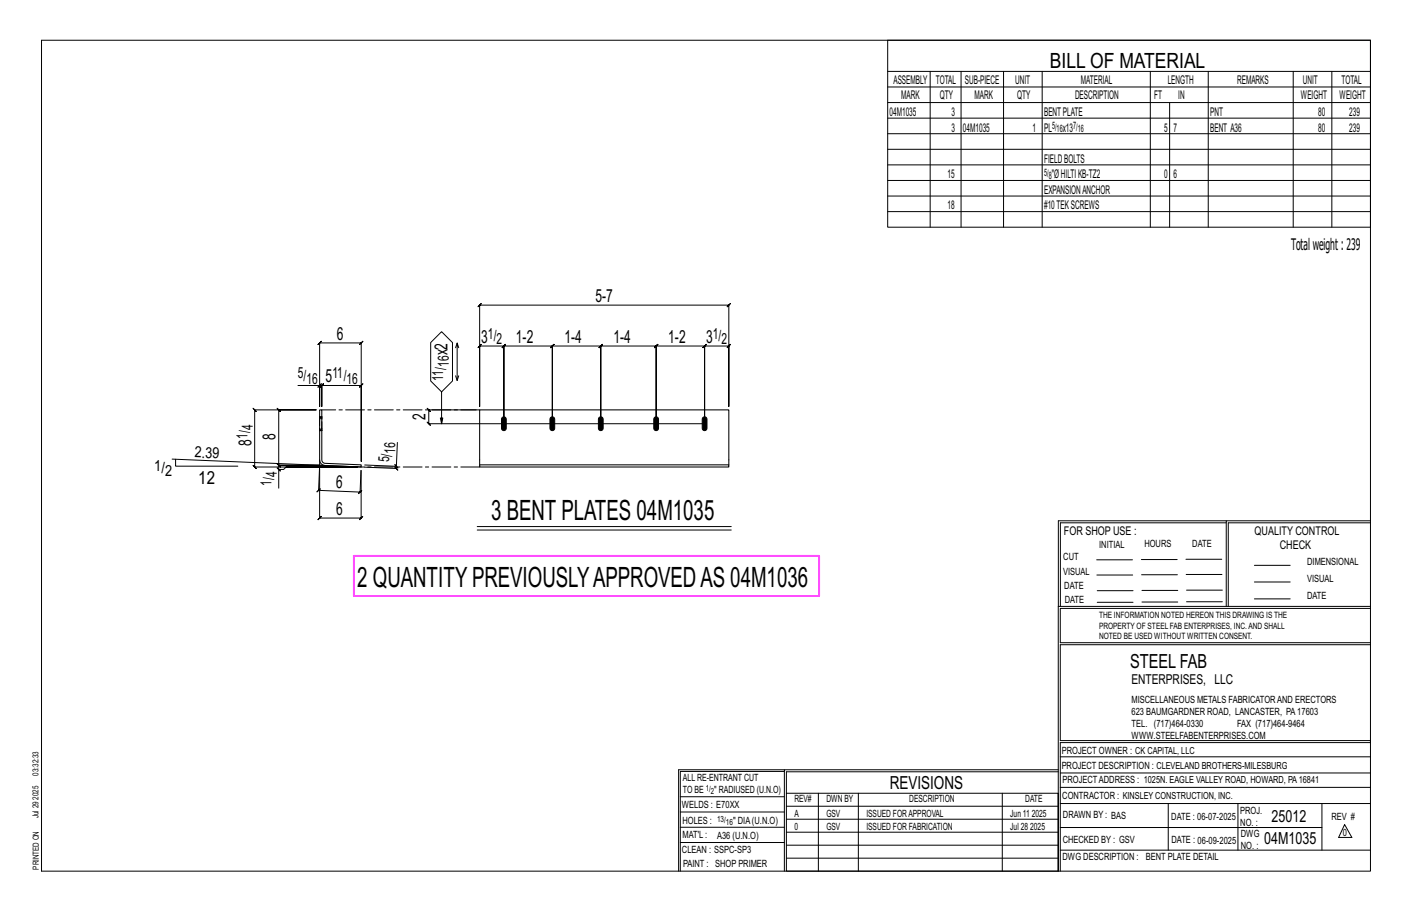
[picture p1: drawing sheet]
<svg xmlns="http://www.w3.org/2000/svg" width="432mm" height="279mm" viewBox="0 0 432 279" stroke-linecap="round" stroke-linejoin="round" font-family="sans-serif">
<defs><g id="words">
<g font-size="8.6">
<text x="150.2" y="159">3 BENT PLATES 04M1035</text>
<text x="109.2" y="179.6">2 QUANTITYPREVIOUSLYAPPROVEDAS 04M1036</text>
</g>
<text font-size="6.4" x="321.1" y="20.7">BILL OF MATERIAL</text>
<text font-size="5.9" x="345.6" y="204.1">STEEL FAB</text>
<g font-size="5.5">
<text x="182.1" y="92.3">5-7</text>
<text x="103" y="103.8">6</text>
<text x="147.2" y="104.8">3</text>
<text x="157.8" y="104.8">1-2</text>
<text x="172.6" y="104.8">1-4</text>
<text x="187.6" y="104.8">1-4</text>
<text x="204.3" y="104.8">1-2</text>
<text x="216" y="104.8">3</text>
<text x="136.8" y="108.6" transform="rotate(-90 136.8 108.6)">x2</text>
<text x="99.6" y="116.9">5</text>
<text x="130.1" y="128.2" transform="rotate(-90 130.1 128.2)">2</text>
<text x="76.9" y="136.2" transform="rotate(-90 76.9 136.2)">8</text>
<text x="84.2" y="134.5" transform="rotate(-90 84.2 134.5)">8</text>
<text x="60.7" y="148.1">12</text>
<text x="102.7" y="149.1" transform="rotate(2 102.7 149.1)">6</text>
<text x="102.8" y="157.4">6</text>
<text x="272.2" y="241.1">REVISIONS</text>
</g>
<g font-size="5.1">
<text x="388.9" y="251.3">25012</text>
<text x="386.6" y="258.1">04M1035</text>
</g>
<text font-size="4.9" x="394.8" y="76.4">Totalweight : 239</text>
<g font-size="4.7">
<text x="149.2" y="103.5">1/</text>
<text x="151.8" y="105.2">2</text>
<text x="218" y="103.5">1/</text>
<text x="220.6" y="105.2">2</text>
<text x="137.2" y="112.1" transform="rotate(-90 137.2 112.1)">16</text>
<text x="91.1" y="115.6">5/</text>
<text x="93.7" y="117.3">16</text>
<text x="101.6" y="115.6">11/</text>
<text x="106" y="117.3">16</text>
<text x="135.6" y="116.5" transform="rotate(-90 135.6 116.5)">11/</text>
<text x="77.3" y="131.6" transform="rotate(-90 77.3 131.6)">4</text>
<text x="75.6" y="134.2" transform="rotate(-90 75.6 134.2)">1/</text>
<text x="47.2" y="143.9">1/</text>
<text x="59.4" y="139.8" transform="rotate(2 59.4 139.8)">2.39</text>
<text x="119" y="141.3" transform="rotate(-88 119 141.3)">5/</text>
<text x="120.8" y="138.7" transform="rotate(-88 120.8 138.7)">16</text>
<text x="50.5" y="145.6">2</text>
<text x="83" y="148.5" transform="rotate(-90 83 148.5)">1/</text>
<text x="84.7" y="145.9" transform="rotate(-90 84.7 145.9)">4</text>
</g>
<text font-size="4.2" x="346" y="209.1">ENTERPRISES, LLC</text>
<g font-size="3.7">
<text x="273.2" y="25.6">ASSEMBLY</text>
<text x="286.2" y="25.6">TOTAL</text>
<text x="295.1" y="25.6">SUB-PIECE</text>
<text x="310.4" y="25.6">UNIT</text>
<text x="330.5" y="25.6">MATERIAL</text>
<text x="357.1" y="25.6">LENGTH</text>
<text x="378.3" y="25.6">REMARKS</text>
<text x="398.4" y="25.6">UNIT</text>
<text x="410.2" y="25.6">TOTAL</text>
<text x="272.1" y="35.5">04M1035</text>
<text x="275.6" y="30.4">MARK</text>
<text x="287.4" y="30.4">QTY</text>
<text x="290.9" y="35.5">3</text>
<text x="298" y="30.4">MARK</text>
<text x="311" y="30.4">QTY</text>
<text x="319.3" y="35.5">BENTPLATE</text>
<text x="328.7" y="30.4">DESCRIPTION</text>
<text x="353" y="30.4">FT</text>
<text x="360.3" y="30.4">IN</text>
<text x="370.1" y="35.5">PNT</text>
<text x="397.8" y="30.4">WEIGHT</text>
<text x="403.2" y="35.5">80</text>
<text x="409.6" y="30.4">WEIGHT</text>
<text x="412.6" y="35.5">239</text>
<text x="290.9" y="40.2">3</text>
<text x="294.5" y="40.2">04M1035</text>
<text x="315.8" y="40.2">1</text>
<text x="319.3" y="40.2">PL</text>
<text x="325" y="40.2">x13</text>
<text x="356" y="40.2">5</text>
<text x="358.9" y="40.2">7</text>
<text x="370.1" y="40.2">BENT A36</text>
<text x="403.2" y="40.2">80</text>
<text x="412.6" y="40.2">239</text>
<text x="319.3" y="49.7">FIELDBOLTS</text>
<text x="289.8" y="54.5">15</text>
<text x="319.3" y="59.3">EXPANSIONANCHOR</text>
<text x="321.6" y="54.5">&quot;ØHILTIKB-TZ2</text>
<text x="356" y="54.5">0</text>
<text x="358.9" y="54.5">6</text>
<text x="289.8" y="64">18</text>
<text x="319.3" y="64">#10TEKSCREWS</text>
<text x="325.3" y="163.4">FOR SHOP USE :</text>
<text x="383.7" y="163.4">QUALITY CONTROL</text>
<text x="391.4" y="167.8">CHECK</text>
</g>
<g font-size="3.1">
<text x="321.7" y="39.4">5/</text>
<text x="323.1" y="40.5">16</text>
<text x="328.2" y="39.4">7/</text>
<text x="329.6" y="40.5">16</text>
<text x="319.3" y="53.7">5/</text>
<text x="320.7" y="54.8">8</text>
<text x="336.2" y="167.4">INITIAL</text>
<text x="350" y="167.1">HOURS</text>
<text x="364.6" y="167.2">DATE</text>
<text x="325.2" y="171.3">CUT</text>
<text x="399.8" y="172.8">DIMENSIONAL</text>
<text x="325.1" y="175.8">VISUAL</text>
<text x="399.8" y="177.9">VISUAL</text>
<text x="325.5" y="180">DATE</text>
<text x="325.7" y="184.4">DATE</text>
<text x="399.8" y="183.1">DATE</text>
<text x="346" y="215">MISCELLANEOUS METALS FABRICATORAND ERECTORS</text>
<text x="346" y="218.6">623 BAUMGARDNER ROAD, LANCASTER, PA17603</text>
<text x="346" y="225.8">WWW.STEELFABENTERPRISES.COM</text>
<text x="346" y="222.2">TEL. (717)464-0330</text>
<text x="378.3" y="222.2">FAX (717)464-9464</text>
<text x="324.7" y="230.5">PROJECT OWNER : CK CAPITAL, LLC</text>
<text x="208.8" y="238.8">ALL RE-ENTRANT CUT</text>
<text x="324.7" y="235.1">PROJECT DESCRIPTION : CLEVELAND BROTHERS-MILESBURG</text>
<text x="324.9" y="239.5">PROJECTADDRESS : 1025N. EAGLE VALLEY ROAD, HOWARD, PA16841</text>
<text x="208.8" y="242.5">TO BE</text>
<text x="218.4" y="242.5">&quot; RADIUSED (U.N.O)</text>
<text x="242.9" y="245.3">REV#</text>
<text x="252.7" y="245.3">DWN BY</text>
<text x="278.1" y="245.3">DESCRIPTION</text>
<text x="313.5" y="245.3">DATE</text>
<text x="324.9" y="244.2">CONTRACTOR : KINSLEY CONSTRUCTION, INC.</text>
<text x="208.5" y="247">WELDS : E70XX</text>
<text x="208.7" y="251.7">HOLES :</text>
<text x="224.2" y="251.8">&quot; DIA(U.N.O)</text>
<text x="242.9" y="249.9">A</text>
<text x="252.7" y="249.9">GSV</text>
<text x="264.9" y="249.9">ISSUED FORAPPROVAL</text>
<text x="309" y="249.9">Jun 11</text>
<text x="315.5" y="249.9">2025</text>
<text x="325.1" y="250">DRAWN BY : BAS</text>
<text x="358.2" y="250.5">DATE : 06-07-2025</text>
<text x="379.3" y="248.9">PROJ.</text>
<text x="407.2" y="250.5">REV #</text>
<text x="208.7" y="256.3">MAT'L :</text>
<text x="219.3" y="256.4">A36 (U.N.O)</text>
<text x="242.9" y="253.8">0</text>
<text x="252.7" y="253.8">GSV</text>
<text x="264.9" y="253.8">ISSUED FOR FABRICATION</text>
<text x="309" y="253.8">Jul 28</text>
<text x="315" y="253.8">2025</text>
<text x="325" y="257.6">CHECKED BY : GSV</text>
<text x="358.3" y="257.7">DATE : 06-09-2025</text>
<text x="379.3" y="252.5">NO. :</text>
<text x="379.5" y="255.9">DWG</text>
<text x="410.6" y="255.5">0</text>
<text x="208.6" y="260.7">CLEAN : SSPC-SP3</text>
<text x="324.9" y="262.9">DWG DESCRIPTION :</text>
<text x="350.4" y="263">BENT PLATE DETAIL</text>
<text x="379.5" y="259.5">NO. :</text>
<text x="208.9" y="265">PAINT : SHOP PRIMER</text>
</g>
<g font-size="2.7">
<text x="336.1" y="189">THE INFORMATION NOTED HEREON THIS DRAWING IS THE</text>
<text x="336.1" y="195.4">NOTED BE USED WITHOUT WRITTEN CONSENT.</text>
<text x="336.1" y="192.2">PROPERTY OF STEEL FAB ENTERPRISES, INC.AND SHALL</text>
</g>
<g font-size="2.6">
<text x="215.9" y="241.8">1/</text>
<text x="217.4" y="242.7">2</text>
<text x="219.3" y="251.1">13/</text>
<text x="222" y="252.1">16</text>
</g>
<g font-size="2.5">
<text x="11.7" y="237.1" transform="rotate(-90 11.7 237.1)">03:32:33</text>
<text x="11.8" y="244.4" transform="rotate(-90 11.8 244.4)">2025</text>
<text x="11.8" y="250.1" transform="rotate(-90 11.8 250.1)">Jul 29</text>
<text x="11.9" y="265.8" transform="rotate(-90 11.9 265.8)">PRINTED ON</text>
</g>
</g></defs>
<g fill="none" stroke="#000" stroke-width=".31">
<path d="M12.7 12.3h406.4v254h-406.4zM271.5 12.3h147.6v57.2h-147.6zM271.5 21.8h147.6M271.5 26.6h147.6M271.5 31.4h147.6M271.5 36.1h147.6M284.5 21.8v47.7M293.9 21.8v47.7M306.9 21.8v47.7M318.7 21.8v47.7M351.8 21.8v47.7M357.7 31.4v38.1"/>
<path d="M369.5 21.8v47.7M395.5 21.8v47.7M407.3 21.8v47.7M271.5 40.9h147.6M271.5 45.6h147.6M271.5 50.4h147.6M271.5 55.2h147.6M271.5 59.9h147.6M271.5 64.7h147.6M146.7 93.3l-.5 .5 1-1-.5 .5h76.2l-.5 .5 1-1-.5 .5v30.9v-18.4l.5-.5-1 1 .5-.5h-7.4l.5-.5-1 1 .5-.5v23.7v-23.7l.5-.5-1 1 .5-.5h-14.8l.5-.5-1 1 .5-.5v23.7v-23.7l.5-.5-1 1 .5-.5h-17l.5-.5-1 1 .5-.5v23.7v-23.7l.5-.5-1 1 .5-.5h-14.8l.5-.5-1 1 .5-.5v23.7v-23.7l.5-.5-1 1 .5-.5h-14.8l.5-.5-1 1 .5-.5v23.7v-23.7l.5-.5-1 1 .5-.5h-7.4l.5-.5-1 1 .5-.5v18.4zM91.1 117.8h6.6v6.4v-19.4l-.5 .5 1-1-.5 .5h12.8l-.5 .5 1-1-.5 .5v36.2v-23.2l.5-.5-1 1 .5-.5h-12.1l.5-.5-1 1 .5-.5v6.4v-6.4l.5-.5-1 1 .5-.5h-.7M97.2 118.3l1-1z"/>
<path d="M135 119.8l3.4-3.3v-11.8l-3.4-3.3-3.3 3.3v11.8l3.3 3.3v9.7l-.3-1.7h.7l-.4 1.7M139.3 114.9l.5 1.4 .5-1.4M139.8 104.9l-.5 1.4M140.3 106.3l-.5-1.4v11.4M121.5 135.3l-.3 7.2-9.7-.4M145.6 125.3h-14.5l-.5-.5 1 1-.5-.5v4.2l-.5-.5 1 1-.5-.5h84.4M52.6 140.3l57.8 2.5M53.7 140.4v2.1h19M84.7 143l1 1zM85.2 143.5v-1.3l.5 .5-1-1 .5 .5h12.5h-12.5l.5 .5-1-1 .5 .5v-16.9l.5 .5-1-1 .5 .5h11.5h-18.8l-.5-.5 1 1-.5-.5v17.5l-.5-.5 1 1-.5-.5h31.5h-21.9l-.8 .7h-1.5v5.7M97.7 142.2l-.3 7.7-.5 .5 1-1-.5 .5 12.7 .5-.5 .5 1-1-.5 .5 .3-6.6M97.7 143.3v15.1l-.5 .5 1-1-.5 .5h12.7l-.5 .5 1-1-.5 .5v-14.6"/>
<path d="M120.7 142l1 1.1zM121.2 142.5v.7l-.5-.5 1 1-.5-.5-9.7-.4M375 159.8h-50.7v25.6M375 159.2h-51.3l-.1 107.1M419.1 159.2h-44.1v26.2M419.1 159.8h-43.5v25.6M145.9 161h77.7M145.9 162h77.7M335.4 171.1h10.9M335.4 175.8h11M349 171h11M349.1 175.7h11"/>
<path d="M362.7 171h10.9M362.7 175.6h11M383.6 172.8h11M383.6 177.9h11M323.7 185.4h95.4M335.5 184.1h11M335.5 180.6h11M349.2 184h11M349.2 180.5h11M362.9 180.4h10.9M362.9 184h10.9M383.6 183.1h11"/>
<path d="M419.1 186h-94.9v10.5h94.9M419.1 197.1h-94.9v29.3h94.9v.6h-94.9v39.3M239.9 235.8h-31.9v30.5M239.9 235.3h-32.4v31M323.6 235.3h-83.7v31M323.6 235.9h-83.1v6.6M324.2 236.3h94.9M324.2 231.4h94.9M208 252.9h31.9M208 257.5h31.9M208 243.6h31.9M208 248.2h31.9"/>
<path d="M240.5 242.5h83.1v23.8h-83.1zM240.5 258.4h83.1M240.5 254.4h83.1M240.5 250.4h83.1M240.5 246.5h83.1M250.3 242.5v23.8M262.5 242.5v23.8M306.5 242.5v23.8M324.2 253h80.1M324.2 245.6h94.9M324.2 259.9h94.9M324.2 240.7h94.9"/>
<path d="M357.3 245.6v14.3M378.6 245.6v14.3M404.3 245.6v14.3M411.2 252.1l2.2 3.9h-4zM240.5 262.3h83.1"/>
</g>
<path d="M108.2 169.9h142.3v12.3h-142.3z" fill="none" stroke="#f0f" stroke-width=".5"/>
<path d="M153.6 127.6l.5-.2 .7 .5v3a.73 .73 0 0 1-.7 .7 .73 .73 0 0 1-.7-.7v-2.8zM168.4 127.6l.5-.2 .7 .5v3a.73 .73 0 0 1-.7 .7 .73 .73 0 0 1-.7-.7v-2.8zM183.2 127.6l.5-.2 .7 .5 .1 3a.73 .73 0 0 1-.8 .7 .73 .73 0 0 1-.7-.7v-2.8zM200.1 127.6l.6-.2 .6 .5 .1 3a.73 .73 0 0 1-.7 .7 .73 .73 0 0 1-.8-.7v-2.8zM215 127.6l.5-.2 .6 .5 .1 3a.73 .73 0 0 1-.7 .7 .73 .73 0 0 1-.8-.7v-2.8z" fill="#000" stroke="#000" stroke-width=".31"/>
<path d="M97.7 127.4h.1M97.7 131.6h.1M97.7 125.3h.7l.1 15.8 .9 .5 11.1 .5-.1 .7-11-.5-.8-.3-.6-.6-.3-.8zM98.4 127.4h.1M98.4 131.6h.1M146.7 142.1h76.2v.7h-76.2zM146.7 142.1v-16.8h76.2v16.8" fill="none" stroke="#000" stroke-width=".32"/>
<path d="M97.7 128.1v-.2h.7v.2M97.7 127.9v-.3h.7v.3M97.7 127.6v-.1h.7v.1M97.7 127.5v-.1M97.7 131.6h.1M97.7 131.4l.7 .2M97.7 131.2v.2h.7v.2M97.7 130.9v.3h.7v.2M97.7 131.6h.7M98.4 127.4h-.7M98.4 127.4v.1M98.4 130.9v-2.8h-.7v2.8h.7v.3" fill="none" stroke="#000" stroke-width=".31" stroke-dasharray="2 1.4"/>
<path d="M146.7 125.3h-48.3M97.7 140.6v1.6l1.7 .1M146.7 142.8h-36.3" fill="none" stroke="#000" stroke-width=".31" stroke-dasharray="5.8 1 1 1"/>
<use href="#words"/>
</svg>
